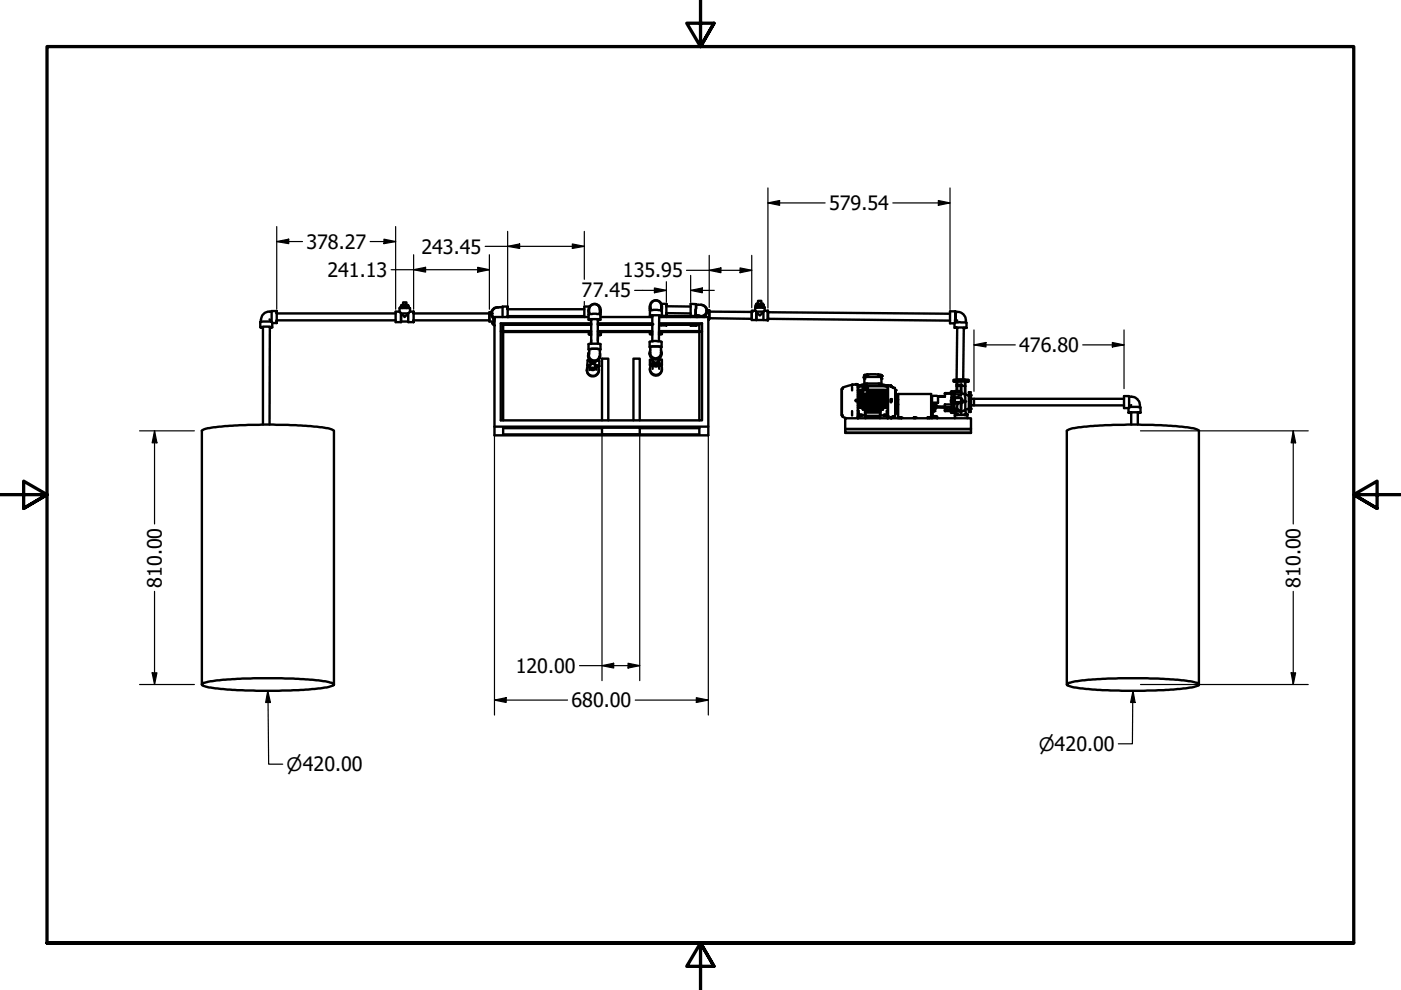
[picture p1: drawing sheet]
<svg xmlns="http://www.w3.org/2000/svg" width="297mm" height="210mm" viewBox="0 0 297 210" stroke-linecap="round" stroke-linejoin="round" font-family="sans-serif">
<defs><g id="words">
<g font-size="4.2">
<text x="175.8" y="44.5">579.54</text>
<text x="65" y="52.7">378.27</text>
<text x="89.3" y="53.8">243.45</text>
<text x="69.4" y="58.7">241.13</text>
<text x="132.1" y="58.8">135.95</text>
<text x="123.3" y="63">77.45</text>
<text x="216.1" y="74.6">476.80</text>
<text x="34.3" y="124.6" transform="rotate(-90 34.3 124.6)">810.00</text>
<text x="275.7" y="124.6" transform="rotate(-90 275.7 124.6)">810.00</text>
<text x="109.3" y="142.7">120.00</text>
<text x="121.2" y="150">680.00</text>
</g>
<g font-size="3.9">
<text x="220.2" y="159.2">⌀420.00</text>
<text x="60.8" y="163.5">⌀420.00</text>
</g>
</g></defs>
<!-- layer: Visible (ANSI) -->
<g fill="none" stroke="#000" stroke-width=".51">
<path d="M55.8 69.5l-.6-.1 .6-.1 1.9 .1-.5 .1M55.8 69.4v20.6M57.1 67.7l.4 .5M57.2 69.4l-.1 20.6M57.6 68.2h-2.4v1.2M57.6 68.2l.1 1.2M57.6 66.1a1.93 1.93 0 0 0-2.3 2.1M57.7 68.5h1M58.7 65.9h-1.1v2.3M83.9 66.5h-25.2v-.6v2.6v-.6h25.2M84.7 66.1l.3 .4M84.7 66.1h-.8v2.2h1.1"/>
<path d="M84.7 66.1v-.8h2.2v.8M85 66.5l.8 .7 .8-.7M85 66.5v1.8zM85 68.2h1.6M85 66.5h1.6M85.1 64.7v.3M85.3 65h.1zM85.3 65h-.3v.3M85.3 65.1v.2M85.4 65h.6M85.5 64.7v-.6h.7v.6M86.2 65.1v.2"/>
<path d="M86.2 65h-.2h.6M86.5 64.7l.1 .1M86.5 64.7l-1.4 .1M86.6 66.5v1.8h1.1M86.6 64.7v.3M86.6 65h.1M86.7 65.1v.2M86.9 66.1l-.3 .4M86.9 66.1h.8M87.7 66.1v.4h16.1v1.4h-16.1v.4zM104.1 66.5a1.26 1.26 0 0 0 .7 1.2M104.2 66.2h-.4v2h1"/>
<path d="M104.5 67.4l.2 .3v.5v-.5l.1 .2M104.6 67.5l.2 .3M104.8 68.9l-.3-.3-.2-.4 .2 .5 .3 .4M105.7 65.2a1.25 1.25 0 0 0-1.5 .8 1.25 1.25 0 0 0 .6 1.5M106.2 70.3h.5v18.8M106.6 65.1h-.5a1.6 1.6 0 0 0-1.8 1.2 1.28 1.28 0 0 0 .5 1.1M106.7 68.9h18.6M106.7 70.4h18.6M107.6 65h-1v2.2M107.8 68.7v.2l16.2-.2v.2M107.8 67v.2zM123.9 65.6h-16.3v-.6v2.2v-.2h16.3"/>
<path d="M124.7 77.6l-.2-.2h.4h-.2l-.1 .4M124.8 74.1v-1.2h.3h2.2v1.2M124.8 67.8v-1.2l.9-.1 1.6 .1v1.2M124.8 65.8l.1 .5M124.8 67.2h-20v23.3M124.8 74.8a1.28 1.28 0 0 0 .7 1.7 1.28 1.28 0 0 0 1.7-.7M124.8 66l.1 .5M124.8 70.4v.4M124.9 76.2v.1a.71 .71 0 0 0 .5 .6 .71 .71 0 0 0 .7-.2 .68 .68 0 0 1-.8 .2 .68 .68 0 0 1-.4-.7zM124.9 75a1.18 1.18 0 0 0 1.2 1.4 1.18 1.18 0 0 0 1.1-1.4v-.9l-1.7-.2-.6 .2v1M124.9 74.6a1.26 1.26 0 0 0 1 2 1.26 1.26 0 0 0 1.3-1.7M124.9 74.1h-.1l.5-.2h1.4l.6 .2h-.1"/>
<path d="M124.9 66.2a1.27 1.27 0 0 1 1.2-1.8 1.27 1.27 0 0 1 1.1 1.9M124.9 76.3l-.3 .1-.1 1.1M125 65.1l-1.1-.1v2.2M125 77.8v.7M125.1 68.7v.2zM125.3 67.9l-.5-.1 .3-.1h1.9l.3 .1-.6 .1M125.3 70.8h-.5l.5 .2M125.3 68.6h-19.1v20.5h42.6v-20.5h-9M125.3 67.8v5.1M125.3 72.1v.8M125.3 68.7h-18.6v1.5h18.6M125.4 78.1h.6"/>
<path d="M126 78.1l-.4-.2-.3 .2M126.2 77.3a1.27 1.27 0 0 1 .5 1.9 1.27 1.27 0 0 1-2 .1 1.27 1.27 0 0 1 .3-2M126.3 77.4a.72 .72 0 0 1-.6 1.1 .72 .72 0 0 1-.7-1M126.4 77.7v.7M126.7 76.4l.4 .1v1.1M126.7 70.8l.7 .2-.6 .1M126.7 68.6h11.6M126.7 68.9h11.5M126.7 67.8v5.1M126.7 68.7h11.6M126.7 70.4h11.6M126.7 70.2h11.6"/>
<path d="M126.8 71l-.1 1.2M126.9 77.7l.2-.1-.5-.1 .3 .1v.4M126.9 78.3a1.28 1.28 0 0 1-1.1 1.5 1.28 1.28 0 0 1-1.4-1.3M127.2 65.7v.6M127.2 65.8v-.4a1.2 1.2 0 0 0-1.5-.8 1.2 1.2 0 0 0-.8 1.5v.5l-.1-.5M127.2 68.7l-.1 .2M127.3 65.6l-.1 .8M127.3 66v.6M127.3 65.9l-.1 .7v-.3M127.3 68.7v.2M127.3 67.2h11M127.4 68.7l-.1 .2"/>
<path d="M127.4 68.7v.2l.1-.2M127.4 70.4v.6M137.7 73.6v-1.1l.9-.2 1.6 .1 .1 1.2M137.7 74.8a1.28 1.28 0 0 0 1.3 1.4 1.28 1.28 0 0 0 1.3-1.4M137.8 64.9l.1 .7M137.8 67v-1.1a4.3 4.3 0 0 1 2.5 0v1.1h1M137.8 65.2l.1 .6M137.8 65.4v.4M137.8 78.2a1.28 1.28 0 0 0 1.3 1.5 1.28 1.28 0 0 0 1.2-1.5M137.8 70.4v.4M137.8 68.7l.1 .2M137.9 73.6l.4-.2 1.7 .1 .1 .1v.4a1.43 1.43 0 0 1-1.5 1.9 1.87 1.87 0 0 1-.7-1.9z"/>
<path d="M137.9 73.6h-.2l.5-.2h1.6l.5 .2-.2 .1M137.9 74.3a1.28 1.28 0 0 0 1.1 1.8 1.28 1.28 0 0 0 1.1-1.8M137.9 68.7v.2M137.9 65.4a1.27 1.27 0 0 1 1.2-1.7 1.27 1.27 0 0 1 1.1 1.8M137.9 65.4v.4M138 68.7l.1 .2M138 67.1v.1M138.1 68.7l.2 .2M138.2 67.1l-.2 .1M138.2 77.3l-.3 .1v.3M138.2 77.3l-.4 .1 .1 .1M138.3 67.1l-.5-.1v-.1l2.1-.1 .4 .2-.5 .2"/>
<path d="M138.3 70.6l-.5 .2 .5 .2M138.3 76.2l-.5 .1v1.1M138.3 76.2a.7 .7 0 0 0 .7 .7 .7 .7 0 0 0 .7-.7M138.3 76.4a.7 .7 0 0 0 .7 .6 .7 .7 0 0 0 .7-.6M138.3 67v5.4M138.3 76v.2M138.4 77.2a1.25 1.25 0 0 0-.3 1.8 1.25 1.25 0 0 0 1.9 0 1.25 1.25 0 0 0-.2-1.8M138.4 77v1.2M138.4 76.7a.71 .71 0 0 0 .7 1 .71 .71 0 0 0 .7-1M139.6 76.7a.54 .54 0 0 1-.4 .7 .54 .54 0 0 1-.6-.6M139.6 76.6a.68 .68 0 0 1-.5 1 .68 .68 0 0 1-.7-.9M139.7 70.6l.6 .2-.6 .2"/>
<path d="M139.7 76.2l.6 .1v1.1M139.7 76v.2M139.7 70.4h8.6M139.8 68.9h.3M139.8 67l-.1 5.4M139.8 77v1.2M139.8 68.7h8.5v1.5h-8.5M139.8 67.2h10.4v23.3M139.8 68.9h.1M140.1 68.7v.3h1.2M140.1 67.1v.1M140.2 77.5l.1-.1-.3-.1 .2 .1v.3"/>
<path d="M140.2 64.9v.1M140.2 64.4h1.1M140.3 64.9l-.1 .7M140.3 65.2l-.1 .6v-.4a1.22 1.22 0 0 0-.7-1.6 1.22 1.22 0 0 0-1.6 .8v.8M140.3 65.4v.4M140.3 70.4v.4M141.3 68.7v.3zM141.3 68.9h5.1M146.4 65l-5.1-.1v-.5v2.6v-.6l5.1 .1M146.4 68.7v.4h1.1M146.4 67v.2M146.4 67h-5.1v-.5v.7"/>
<path d="M146.4 67h1.1M147.4 67v.2M147.5 66.9h.8M147.5 68.7v.4zM147.6 64.6h.4a1.3 1.3 0 0 1 1.6 .7 1.3 1.3 0 0 1-.5 1.7h-.7l-.3-.1M147.6 64.5l-1.2-.1v2.6M147.6 64.5l-.1 2.5zM147.6 66.9l.1 .3zM147.7 66.9l.5 .3M147.7 67l.1 .2M147.7 66.9l.1 .3M147.7 66.9l.3 .3"/>
<path d="M148.1 68.7l.2 .1M148.3 68.9h-.8M148.6 64.6a1.26 1.26 0 0 1 1.2 1.6 1.26 1.26 0 0 1-1.9 .7M148.8 70.3h-.5v18.8M149.5 66.9l-.1 .3M149.6 66.8l-.1 .4M149.9 65.9v.1a1.2 1.2 0 0 1-.9 1.2M149.9 65.8h.5M150.2 67.8h.1M150.4 66.1v-.3l-.1 2 .1-.3M150.4 66.1v1.4M150.4 66.1h9v1.5l-9-.1"/>
<path d="M160.1 65.9l.2 .2h1.6l.2-.2M160.1 65.9h-.7v2h.9M160.1 65.2h2zM160.1 65.2v.7M160.3 66.1l.8 .8 .8-.8v1.8M160.3 66.1v1.8zM160.3 67.9h2.5M160.3 64.5v.2M160.4 64.4l-.1 .1M160.5 64.4h1.2M160.5 64.7h.2zM160.5 64.7h-.3v.4h1.7v-.4"/>
<path d="M160.5 64.7v.4M160.5 65.1v.1M160.7 64.7h.7M160.7 64.4v-.6h.7v.6M161.4 64.7v.4M161.5 64.7h-.1h.5M161.7 65.1l.1 .1M161.7 64.4l.1 .1M161.8 64.5v.2M161.9 64.7h.1M162.1 65.2v.7M162.1 65.9h.7"/>
<path d="M162.8 66.2v-.3v2v-.3M162.8 66.2v1.4M162.8 66.2l38.6 .3M162.8 67.6l38.6 .4M183.3 79.6l-.2 .4M183.3 79.5h-.1M183.4 79.6h.1M183.6 79.7l-.3-.1v.1M183.9 79.5l-.2 .2h-.4M184 79.4h2.1M184 79.3l-.7 .2M186.2 79.3l.6 .2"/>
<path d="M186.2 79.5l.2 .2h.5M186.5 79.7l.3-.1v.1M186.8 79.7h.1M186.8 79.5h.1M186.9 79.6v.7M202.4 68.6v.9M202.5 68.4h2.4v1.1M202.5 68.4l-.1 .2M202.6 66h-1.2v2.6h1M202.6 66l-.1 2.4zM202.6 66.1a1.87 1.87 0 0 1 2.2 2.3M202.9 67.9l-.3 .5"/>
<path d="M202.9 69.6l-.5-.1h2.5l-.6 .1M202.9 69.5l-.1 11M204.3 69.5l-.1 10.9M104.8 90.5h45.4v1.8h-45.4zM106.7 90.6h41.6v1.5h-41.6zM106.7 90.8h20.9M127.6 89.1v-13.1h1.4v13.1M127.6 90.6v1.5h8v-1.5M134.3 89.1v-13.1h1.3v13.1M135.6 90.8h12.7M178.4 82.5v5.5M178.5 88h.1"/>
<path d="M178.5 82.5v5.6l.2 .3M178.5 82.5h.1M178.7 88.4l.7 .3M179.2 91.7l26.7 .1v-3.1h-26.7v2.3h26.7h-26.7v.7h26.7M180.6 81.6l1.3-.1v7.2M180.6 81.6l-1.1 .3a.81 .81 0 0 0-.9 .5M180.7 82v.8M180.7 87.2v.9M181.4 84.9l.1 .2 .2-.2-.2 .2zM181.4 84.9l.1-.2 .2 .2M181.4 81.5h.1M181.5 81.4l.1 .1"/>
<path d="M181.6 81.4l.1 .1M181.9 88.5h.1M181.9 82.1h.1M181.9 84.7v.6h.5v-.1h-.5M181.9 85.6h1M181.9 85.5h6.3v.1h-6.3zM181.9 88.2v.3M181.9 86.3h5.4h.9v.2h-6.3zM181.9 87v1.7v-.5M181.9 87.7v.5M181.9 86v-.1h6.3v.1M181.9 88.5v.1"/>
<path d="M181.9 86h6.3M181.9 88.4v.1M181.9 84.3h6.3v.1h-6.3zM181.9 84.6l.5 .1zM181.9 83.5h5.4h.9v.2h-6.3zM181.9 84.4h1M181.9 82.2v.7h1M181.9 83.9h6.3v.1h-6.3zM181.9 84h1M181.9 88.1h1.6M181.9 82.6h1.2M182.1 87v1.1"/>
<path d="M182.1 81.8h.1M182.1 81.8l-.2 .2M182.1 81.8h-.2v.4M182.2 81.7l-.1 .1M182.3 88h.1zM182.3 88v.1h.4M182.4 88.1h.3zM182.4 88h.2zM182.4 84.7v.5M182.5 88v.1M182.6 88h.1M182.7 88v.1"/>
<path d="M182.8 85.1l4.6 .1zM182.8 85.1h4.6M182.8 84.7h4.6v.1h-4.6l.1-.1M182.9 85.6h5.3M182.9 86.3l-1 .1M182.9 86.3l5.3 .1M182.9 86h-1M182.9 86h5.3M182.9 84.4h5.3M182.9 83.2h-1M182.9 84h5.3M182.9 83.5l-1 .1"/>
<path d="M182.9 83.5l5.3 .1M182.9 82.8h-1M182.9 84.7h4.5M182.9 83.2h.1M182.9 82.8h.1M182.9 82.7v.1M182.9 83.1v.1M182.9 83.5h.1M182.9 83.9v.1M182.9 84.3v.1M182.9 84.7h.1M182.9 85.1h.1"/>
<path d="M182.9 85.5v.1M182.9 85.9v.1M182.9 86.3h.1M182.9 83.1l-1 .1v.1h1M182.9 83.2v.3M182.9 82.8v.4M182.9 82.7l-1 .1M182.9 81.9l-.8 .1-.2 .2M182.9 86.8h4.3M183.1 81.8l-1.1 .1-.1 .1M183.1 80l.1-.1h3.7v.1M183.1 82.7l-.2 .1"/>
<path d="M183.1 80l.2 .3M183.1 82.7h.7M183.2 81.7l-1.1 .1M183.3 82.7h.3M183.3 80.2v1.2h.3M183.3 82.5h.4M183.4 87v1.1M183.4 82.5a.32 .32 0 0 1-.2-.5 .32 .32 0 0 1 .5 0 .32 .32 0 0 1-.2 .5M183.4 81.9h.2M183.5 81.6v.3M183.5 87.3v.8M183.5 87.3h3.1"/>
<path d="M183.5 87.1v.2M183.5 88.6h3.1M183.5 88.2h3.1M183.5 88.4h3.1M183.5 87v.1M183.5 88.1v.6M183.5 87.5h3.1M183.5 87.1h3.1M183.5 87.2h3.1M183.6 81.4h3M183.6 81.6l-1.4 .1M183.6 81.3v.3l-1.4 .1"/>
<path d="M183.8 82.7l.2 .1M183.8 81.8h3.5l.9 .2M183.8 82.6v.1M183.8 82.6a.58 .58 0 0 0 0-.8 .58 .58 0 0 0-.8 .1 .58 .58 0 0 0 .1 .8M183.8 82.6h4.4M184 83.2v.3M184 82.7l4.2 .1M184 81.9h3.3l.8 .1 .1 .2M184 82.8h4.2M184 83.2h4.2M184 82.8v.4M184 83.1h3.3"/>
<path d="M186.4 81.8h1.7l.1 .2M186.6 87.3v1.4M186.6 88.1h1.6M186.6 81.6l1.3 .1M186.6 87.1v.2M186.6 81.3v.4M186.6 87v.1M186.7 87v1.1M186.9 80.2v1.1l-.1 .2-.2-.1M187.3 83.1l.9 .1v.1h-4.2M187.3 82.7v.1M187.3 83.1v.1"/>
<path d="M187.3 83.5h.1M187.3 83.9v.1M187.3 84.3v.1M187.3 84.7h.1M187.3 85.1h.1M187.3 85.5v.1M187.3 85.9v.1M187.3 86.3h.1M187.4 88h.1zM187.4 88v.1h.4v-.1M187.5 88.1h.3zM187.5 88h.2z"/>
<path d="M187.6 88v.1M187.7 88h.1M187.7 85.2v-.6h.5v.7h-.5v-.1h.5M187.7 84.7h.5M187.9 81.7h.1M188 81.8h.2v.2M188 87v1.1M188.2 87.7v.5M188.2 87v1.1M188.2 88.1v.6M188.2 88.2v.2M188.2 88.4v.1l.1-.1"/>
<path d="M188.2 88.5v.1M188.2 82.6v.3h-4.2M188.2 82v.6M188.2 88.2v.5M188.2 81.9h.1M188.2 85.1h.1M188.2 82.1h.1M188.2 88.6h.1M188.2 84.9h.1M188.3 85.1v3.6M188.3 84.6v.7M188.9 84.6v.7"/>
<path d="M188.9 84.8l.1 .1M188.9 81.9h.1M188.9 85.1h.1M189 88.4l-.1 .3v-.3h.4l-.3 .1v.2M189 84.8v.3v-.1M189 82v.1M189 82v-.2v.2M189 88.4v.1M189 84.9v.1M189.3 88.3v.1M189.3 82.1l-.4-.1v-.3h-.6v3.2M189.4 82.1v.1"/>
<path d="M189.4 82.2v.1M189.4 88.3l-.1 .2M189.4 88.3h.3M189.4 82.2h.3M189.5 88.3h-.1M189.7 82.3h.1M189.7 82.3l.1 .4M189.8 87.9l-.1 .4M189.8 88.2l-.1 .1M189.8 82.7h.1M189.8 87.5h.1M189.8 82.8v3.2l.1 .1h-.1"/>
<path d="M189.8 82.8l.1 1.2h-.1M189.8 84.5l.1 .1h-.1M189.8 85.6l.1 .1-.1 .1M189.8 85.2l.1 .1h-.1M189.8 84.8l.1 .1h-.1M189.8 87.5v.3M189.8 82.7v.1M189.8 84l.1 .1-.1 .1M189.8 86.3h.1l-.1 1.2M189.8 86v1.5M189.8 87.8h.1M189.9 86.5l-.1 1.2"/>
<path d="M189.9 86.7l-.1 1.1M189.9 83.9l-.1-1.2 .1 1.1 .2 .1M190 84.8h.1M190 83.9l.1 2.7-.2 .1M190.1 84.6h.1v1.4h-.1M190.1 86.6h-.1M190.2 84.7h.1M190.2 85.8h.2M190.2 84.7v1.1M190.2 84.7h.2M190.4 88.7v-5.2h7v5.2M190.8 88.6h.1"/>
<path d="M190.8 88.6v.1M190.8 88.6h.2zM190.9 88.6v.1M191 88.6h.1zM191.1 88.6v.1zM193.8 88.6h.1M193.7 88.6v.1M193.8 88.6h.2zM193.9 88.6v.1M194 88.6h.1M194.1 88.6v.1M196.7 88.6h.1z"/>
<path d="M196.7 88.6v.1M196.8 88.6h.2zM197 88.6v.1M197.1 88.6h.1M197.1 88.6v.1M197.4 85h.1M197.4 85.5h.1M197.6 84.2h-.1v2.2h.2M197.7 85.4v.7h.2M197.7 88.3l.2 .2h-.2M197.7 87.3h.1M197.7 86.1v.3"/>
<path d="M197.7 88.5v.2M197.9 88.4h.5M197.9 88.4h.8v.3v-.2M197.9 86.1a.41 .41 0 0 0 .3 .3 .41 .41 0 0 0 .4-.3M197.9 88.4l-.2-.1v-1.8v2M197.9 86.1l.2 .3v.8M198 88.2h.1M197.9 88.2v.2M197.9 88.4h.4M197.9 86.3h-.2v.2M198 88.2h.2zM198 85.4h.5"/>
<path d="M198 85.4l.1 .8h.3l.1-.2v-.6M198 85.4h-.4v-1.4l.2-.1 1.1 .1v1.4h-.4M198.1 86.5h.2M198.1 87.2h-.4M198.1 88.2v.2M198.2 88.2h.1M198.2 86.6v.3zM198.3 86.5l-.2 .7M198.3 88.2v.2M198.6 86.4l-.3 .2M198.6 86.1l-.1 .3 1.8 .1M198.6 86.1l1.7 .1"/>
<path d="M200.3 83.5h1.4M200.3 87h.6M200.3 87.1h1.3M200.3 85.7v1.5h1.3M200.3 84h-1.2v.1l1.2-.1M200.3 83.5v.6h-1.4l.2-.1M200.3 85.8h1.4M200.6 86.3h1.1M200.9 87h.4M200.9 87l-.3-.7 .3 .5h.5l.3-.5-.4 .7M201.3 87h.3M201.6 83.3h-1.3v.2"/>
<path d="M201.6 87.2h.1M201.7 83.2h.4v-.2h-.4v1.3M201.7 84.3v3.2h.4M201.7 83.1h-.1v.3h.1M202.1 85.4v1.5h-.5v.5h.1M202.1 84.3v.1h-.4M202.1 84.4v.9h-.5v-.4h.1M202.1 85.3v.1h-.4M202.1 86.9v.2h-.4M202.1 87.1v.2h-.4M202.1 87h.3M202.1 85.1h.3"/>
<path d="M202.1 85h.3M202.1 87.2h.3M202.2 80.9v-.3l.7-.2 2.3 .1 .2 .1v.3M202.4 83.3v1.7M202.4 85.1v1.9M202.4 87.2v.1M202.4 83.2l-.7 .1M202.4 83.3h-.3v1h-.4M202.4 87.3l-.7 .2M202.4 84.4h1.4v.9h-1.4zM202.4 83.1v.5h1.4M202.4 88h2.7v.7"/>
<path d="M202.4 85.3v.3h.6M202.4 87.4h.3M202.4 87.4v.2h.2M202.4 88v.7M202.6 88h.3M202.6 87.8h.1M202.6 87.9v.1M202.6 87.8h.2zM202.8 80.9h.1M202.8 87.9v.1M202.8 80.9h1.2M202.8 81.6h.1"/>
<path d="M202.8 80.8v.8M202.8 87.8l.1 .1M202.8 81.9l.9-.1 .1 1.3h-1.4M202.8 81l-.6-.2 1.9-.1 1.3 .2-.7 .1M202.8 81.6v1.3M202.9 81.6h1M202.9 86.6l.1 .2 .7 .2M202.9 81.2v1.7M202.9 87.9v.1M202.9 86.6h-.5v.6h-.3M203 85.6l-.1 1M203.1 84.2l.7 .2"/>
<path d="M203.1 84.2h-.7v.2M203.1 80.7h-.3l.1 .1M203.7 81.6v.2h.9M203.7 82.9h-1.3v.2M203.7 87.2h-1.3v.2M203.7 87.3l-.9-.1-.4 .8M203.7 88v-2.2h.1v2.2M203.8 83.1v.6l-.5 .2-.2 .3M203.8 84.7h.2v.7l-1 .2M203.8 85.3h-.3v.1h.3M203.8 83.4a.89 .89 0 0 1 .9 1.2v2.4M203.8 81.5v2"/>
<path d="M203.8 87.2l.7-.2 .5 1M204 80.8h.4M204 85.1h.5zM204.4 80.8h.2M204.4 80.8l.4-.1-.2 .1M204.5 85.1h.1M204.5 88h.5M204.5 87.9v.1M204.5 85.1h.2zM204.7 87.8h.1M204.6 88h.3M204.6 80.8v1"/>
<path d="M204.6 80.8l.1 2.9M204.6 81.8l.1 .1M204.6 81.8l-.1 1.8 .9 .2M204.7 87.1v.1M204.7 87.8h.2zM204.7 80.9h.1zM204.8 87.9v.1M204.9 87.8l.1 .1M205 87.9v.1M205.1 86.8h-.4M205.4 86.7h-.3M205.4 83.2h.4v4.1h-.4z"/>
<path d="M205.8 83.9v2.7M205.9 84.6h.6v1.4h-.6M206.5 84.6h31.8M206.5 86h31.8M239.3 86.5v1M239.4 86.3h2.4v1.2M239.4 86.3l-.1 .2M239.4 86.3v-2.3h-1.1v2.5h1M239.4 84.1a1.89 1.89 0 0 1 2.3 2.2M239.8 85.9l-.3 .4M239.8 87.5h-.5h2.5h-.6M239.8 87.5v2.5"/>
<path d="M241.2 87.5v2.5M42.8 145.1v-53.8a14.3 14.3 0 0 1 5.5-1l7.3-.3 9.2 .3a18 18 0 0 1 5.9 .9l.1 .1v53.8M43 144.9a28.8 28.8 0 0 1 7.9-1l8.9-.1 4 .2a23.7 23.7 0 0 1 6.9 .9 .33 .33 0 0 1 0 .4 .33 .33 0 0 1-.4 .2 41.4 41.4 0 0 1-10.5 .9l-5.4 .1-5.1-.2a19.9 19.9 0 0 1-6.4-1l-.1-.2zM226.2 145.1v-53.8l.1-.1a18.2 18.2 0 0 1 6.4-.9l6.3-.3 9.2 .3a18 18 0 0 1 5.9 .9l.1 53.9M226.3 145a12 12 0 0 1 4.9-.9l6-.3h6.1l3.9 .2a23.7 23.7 0 0 1 6.9 .9 .33 .33 0 0 1 0 .4 .33 .33 0 0 1-.4 .2 41.4 41.4 0 0 1-10.4 .9l-5.5 .1-5.6-.3a18.7 18.7 0 0 1-5.9-.9z"/>
<circle cx="125.6" cy="77.7" r=".55"/>
<circle cx="125.7" cy="77.7" r=".69"/>
</g>
<g fill="#000">
<circle cx="103.8" cy="66.5" r=".25"/>
<circle cx="104.3" cy="66.5" r=".25"/>
<circle cx="124.9" cy="76.2" r=".25"/>
<circle cx="126.1" cy="76.7" r=".25"/>
<circle cx="138.3" cy="68.7" r=".25"/>
<circle cx="141.3" cy="66.5" r=".25"/>
<circle cx="150.4" cy="67.5" r=".25"/>
<circle cx="150.4" cy="66.1" r=".25"/>
<circle cx="159.4" cy="66.1" r=".25"/>
<circle cx="160.5" cy="65.1" r=".25"/>
<circle cx="161.7" cy="65.1" r=".25"/>
<circle cx="162.8" cy="67.6" r=".25"/>
<circle cx="162.8" cy="66.2" r=".25"/>
<circle cx="183.2" cy="79.7" r=".25"/>
<circle cx="183.3" cy="79.7" r=".25"/>
<circle cx="183.4" cy="79.6" r=".25"/>
<circle cx="183.7" cy="79.7" r=".25"/>
<circle cx="183.9" cy="79.5" r=".25"/>
<circle cx="186.2" cy="79.5" r=".25"/>
<circle cx="186.4" cy="79.7" r=".25"/>
<circle cx="186.8" cy="79.6" r=".25"/>
<circle cx="186.9" cy="79.7" r=".25"/>
<circle cx="178.5" cy="82.5" r=".25"/>
<circle cx="178.5" cy="88" r=".25"/>
<circle cx="180.7" cy="81.6" r=".25"/>
<circle cx="181.9" cy="87.7" r=".25"/>
<circle cx="181.9" cy="88.2" r=".25"/>
<circle cx="181.9" cy="88.5" r=".25"/>
<circle cx="181.9" cy="86" r=".25"/>
<circle cx="182.1" cy="81.8" r=".25"/>
<circle cx="182.1" cy="84.6" r=".25"/>
<circle cx="182.1" cy="82.9" r=".25"/>
<circle cx="182.2" cy="81.8" r=".25"/>
<circle cx="182.3" cy="88" r=".25"/>
<circle cx="182.7" cy="88" r=".25"/>
<circle cx="183.1" cy="82.7" r=".25"/>
<circle cx="183.3" cy="82.5" r=".25"/>
<circle cx="183.3" cy="80.3" r=".25"/>
<circle cx="183.5" cy="87.3" r=".25"/>
<circle cx="183.6" cy="82.5" r=".25"/>
<circle cx="183.7" cy="81.7" r=".25"/>
<circle cx="183.8" cy="82.7" r=".25"/>
<circle cx="186.9" cy="80.3" r=".25"/>
<circle cx="187.4" cy="88" r=".25"/>
<circle cx="187.8" cy="85.3" r=".25"/>
<circle cx="187.8" cy="88" r=".25"/>
<circle cx="188" cy="81.8" r=".25"/>
<circle cx="188" cy="85.3" r=".25"/>
<circle cx="188" cy="83.3" r=".25"/>
<circle cx="188" cy="84.6" r=".25"/>
<circle cx="188.2" cy="88.2" r=".25"/>
<circle cx="188.2" cy="88.5" r=".25"/>
<circle cx="188.9" cy="88.4" r=".25"/>
<circle cx="188.9" cy="84.6" r=".25"/>
<circle cx="188.9" cy="82" r=".25"/>
<circle cx="189.3" cy="88.4" r=".25"/>
<circle cx="189.4" cy="88.4" r=".25"/>
<circle cx="189.4" cy="88.3" r=".25"/>
<circle cx="189.8" cy="86" r=".25"/>
<circle cx="189.8" cy="82.8" r=".25"/>
<circle cx="189.8" cy="84.2" r=".25"/>
<circle cx="189.8" cy="86.3" r=".25"/>
<circle cx="189.8" cy="84.8" r=".25"/>
<circle cx="189.8" cy="85.8" r=".25"/>
<circle cx="189.8" cy="84.1" r=".25"/>
<circle cx="189.8" cy="84.4" r=".25"/>
<circle cx="189.8" cy="85.6" r=".25"/>
<circle cx="189.8" cy="86.1" r=".25"/>
<circle cx="189.8" cy="84.6" r=".25"/>
<circle cx="189.8" cy="84.9" r=".25"/>
<circle cx="189.8" cy="87.5" r=".25"/>
<circle cx="189.8" cy="87.7" r=".25"/>
<circle cx="189.8" cy="82.7" r=".25"/>
<circle cx="189.8" cy="87.8" r=".25"/>
<circle cx="189.8" cy="85.2" r=".25"/>
<circle cx="189.8" cy="84" r=".25"/>
<circle cx="189.9" cy="84.2" r=".25"/>
<circle cx="189.9" cy="86.3" r=".25"/>
<circle cx="189.9" cy="85.7" r=".25"/>
<circle cx="189.9" cy="84.6" r=".25"/>
<circle cx="189.9" cy="86.1" r=".25"/>
<circle cx="189.9" cy="83.8" r=".25"/>
<circle cx="189.9" cy="83.9" r=".25"/>
<circle cx="189.9" cy="86.6" r=".25"/>
<circle cx="189.9" cy="84" r=".25"/>
<circle cx="189.9" cy="86.7" r=".25"/>
<circle cx="189.9" cy="86.5" r=".25"/>
<circle cx="190" cy="84.8" r=".25"/>
<circle cx="190.1" cy="84.7" r=".25"/>
<circle cx="190.2" cy="85.8" r=".25"/>
<circle cx="190.2" cy="84.7" r=".25"/>
<circle cx="190.8" cy="88.6" r=".25"/>
<circle cx="191.1" cy="88.6" r=".25"/>
<circle cx="193.7" cy="88.6" r=".25"/>
<circle cx="194.1" cy="88.6" r=".25"/>
<circle cx="196.7" cy="88.6" r=".25"/>
<circle cx="197.9" cy="88.4" r=".25"/>
<circle cx="197.9" cy="88.2" r=".25"/>
<circle cx="198.1" cy="87.2" r=".25"/>
<circle cx="198.3" cy="88.2" r=".25"/>
<circle cx="198.4" cy="88.4" r=".25"/>
<circle cx="198.7" cy="88.5" r=".25"/>
<circle cx="200.3" cy="83.5" r=".25"/>
<circle cx="202.6" cy="87.9" r=".25"/>
<circle cx="202.9" cy="87.9" r=".25"/>
<circle cx="203" cy="85.6" r=".25"/>
<circle cx="203.8" cy="85.3" r=".25"/>
<circle cx="204.5" cy="87.9" r=".25"/>
<circle cx="204.7" cy="85.1" r=".25"/>
<circle cx="205" cy="87.9" r=".25"/>
<circle cx="205.8" cy="86.7" r=".25"/>
<circle cx="205.8" cy="83.8" r=".25"/>
</g>
<!-- layer: Border (ANSI) -->
<path d="M148.5 -.1v10l-2.9-5h5.8l-2.9 5 2.9-5M0 104.9h10l-5-2.9v5.8l5-2.9-5 2.9M297 104.9h-10l5-2.9v5.8l-5-2.9 5 2.9M10 199.9v-190h277v190h-277h277M151.4 204.9l-2.9-5 2.9 5h-5.8l2.9-5v10" fill="none" stroke="#000" stroke-width=".7"/>
<!-- layer: Dimension (ANSI) -->
<g fill="none" stroke="#000" stroke-width=".25">
<path d="M162.8 39.8v25.5M201.4 39.8v25.8M58.7 51.2l2.5-.5v1zM58.7 51.2h5.4M58.7 48v17.6M78.5 51.2h5.4M81.4 50.7l2.5 .5-2.5 .5zM82.9 57.2h20.9M83.9 48v17.6M87.7 57.2l2.5-.5v1zM87.7 54v11.6M101.3 56.7l2.5 .5-2.5 .5z"/>
<path d="M102.9 52.2h21M103.8 54v11.6M107.6 52.2l2.6-.5v1zM107.6 49.1v15.6M121.3 51.7l2.6 .5-2.6 .5zM123.9 49.1v10.1M141.3 59.7v4.3M145.5 57.3h13.9M146.4 58.4v5.7M150.4 57.3l2.4-.5v1zM150.4 54.1v11.1M156.9 56.8l2.5 .5-2.5 .5z"/>
<path d="M159.4 54.1v11.1M162.8 43l2.5-.5v1zM162.8 43h12.1M189.3 43h12.1M198.9 42.5l2.5 .5-2.5 .5zM123.9 63.9v.8M134.6 61.6h6.7M138.7 61.1l2.6 .5-2.6 .5zM146.4 61.6l2.5-.5v1zM146.4 61.6h5M206.5 73.1l2.5-.5v1zM206.5 73.1h8.8"/>
<path d="M206.5 69.9v13.1M229.6 73.1h8.7M235.8 72.6l2.5 .5-2.5 .5zM238.3 69.9v12.5M29.6 91.3h11.6M32.8 91.3l.5 2.6h-1zM32.8 91.3v19.8M104.8 92v59.6M127.6 90.7v53.6M135.6 90.7v53.6M150.2 92v59.6M241.8 91.3h35.6"/>
<path d="M274.2 91.3l.5 2.6h-1zM274.2 91.3v19.8M32.8 125.4v19.7M274.2 125.4v19.7M29.6 145.1h11.6M32.3 142.7h1l-.5 2.4zM56.8 146.5l.5 2.4h-1zM56.8 146.5l.2 15.5h2.9M104.8 148.4l2.5-.5v1zM104.8 148.4h15.5M122.9 141.1h12.7M127.6 141.1l2.5-.5v1z"/>
<path d="M133.2 140.6l2.4 .5-2.4 .5zM134.7 148.4h15.5M147.6 147.9l2.6 .5-2.6 .5zM240.2 146.5l.5 2.4h-1zM240.2 146.5l-.1 11.2h-3M241.8 145.1h35.6M273.7 142.7h1l-.5 2.4z"/>
</g>
<g fill="#000">
<path d="M58.7 51.2l2.5-.5v1z" fill-rule="evenodd"/>
<path d="M81.4 50.7l2.5 .5-2.5 .5z" fill-rule="evenodd"/>
<path d="M87.7 57.2l2.5-.5v1z" fill-rule="evenodd"/>
<path d="M101.3 56.7l2.5 .5-2.5 .5z" fill-rule="evenodd"/>
<path d="M107.6 52.2l2.6-.5v1z" fill-rule="evenodd"/>
<path d="M121.3 51.7l2.6 .5-2.6 .5z" fill-rule="evenodd"/>
<path d="M150.4 57.3l2.4-.5v1z" fill-rule="evenodd"/>
<path d="M156.9 56.8l2.5 .5-2.5 .5z" fill-rule="evenodd"/>
<path d="M162.8 43l2.5-.5v1z" fill-rule="evenodd"/>
<path d="M198.9 42.5l2.5 .5-2.5 .5z" fill-rule="evenodd"/>
<path d="M138.7 61.1l2.6 .5-2.6 .5z" fill-rule="evenodd"/>
<path d="M146.4 61.6l2.5-.5v1z" fill-rule="evenodd"/>
<path d="M206.5 73.1l2.5-.5v1z" fill-rule="evenodd"/>
<path d="M235.8 72.6l2.5 .5-2.5 .5z" fill-rule="evenodd"/>
<path d="M32.8 91.3l.5 2.6h-1z" fill-rule="evenodd"/>
<path d="M274.2 91.3l.5 2.6h-1z" fill-rule="evenodd"/>
<path d="M32.3 142.7h1l-.5 2.4z" fill-rule="evenodd"/>
<path d="M56.8 146.5l.5 2.4h-1z" fill-rule="evenodd"/>
<path d="M104.8 148.4l2.5-.5v1z" fill-rule="evenodd"/>
<path d="M127.6 141.1l2.5-.5v1z" fill-rule="evenodd"/>
<path d="M133.2 140.6l2.4 .5-2.4 .5z" fill-rule="evenodd"/>
<path d="M147.6 147.9l2.6 .5-2.6 .5z" fill-rule="evenodd"/>
<path d="M240.2 146.5l.5 2.4h-1z" fill-rule="evenodd"/>
<path d="M273.7 142.7h1l-.5 2.4z" fill-rule="evenodd"/>
</g>
<use href="#words"/>
</svg>
